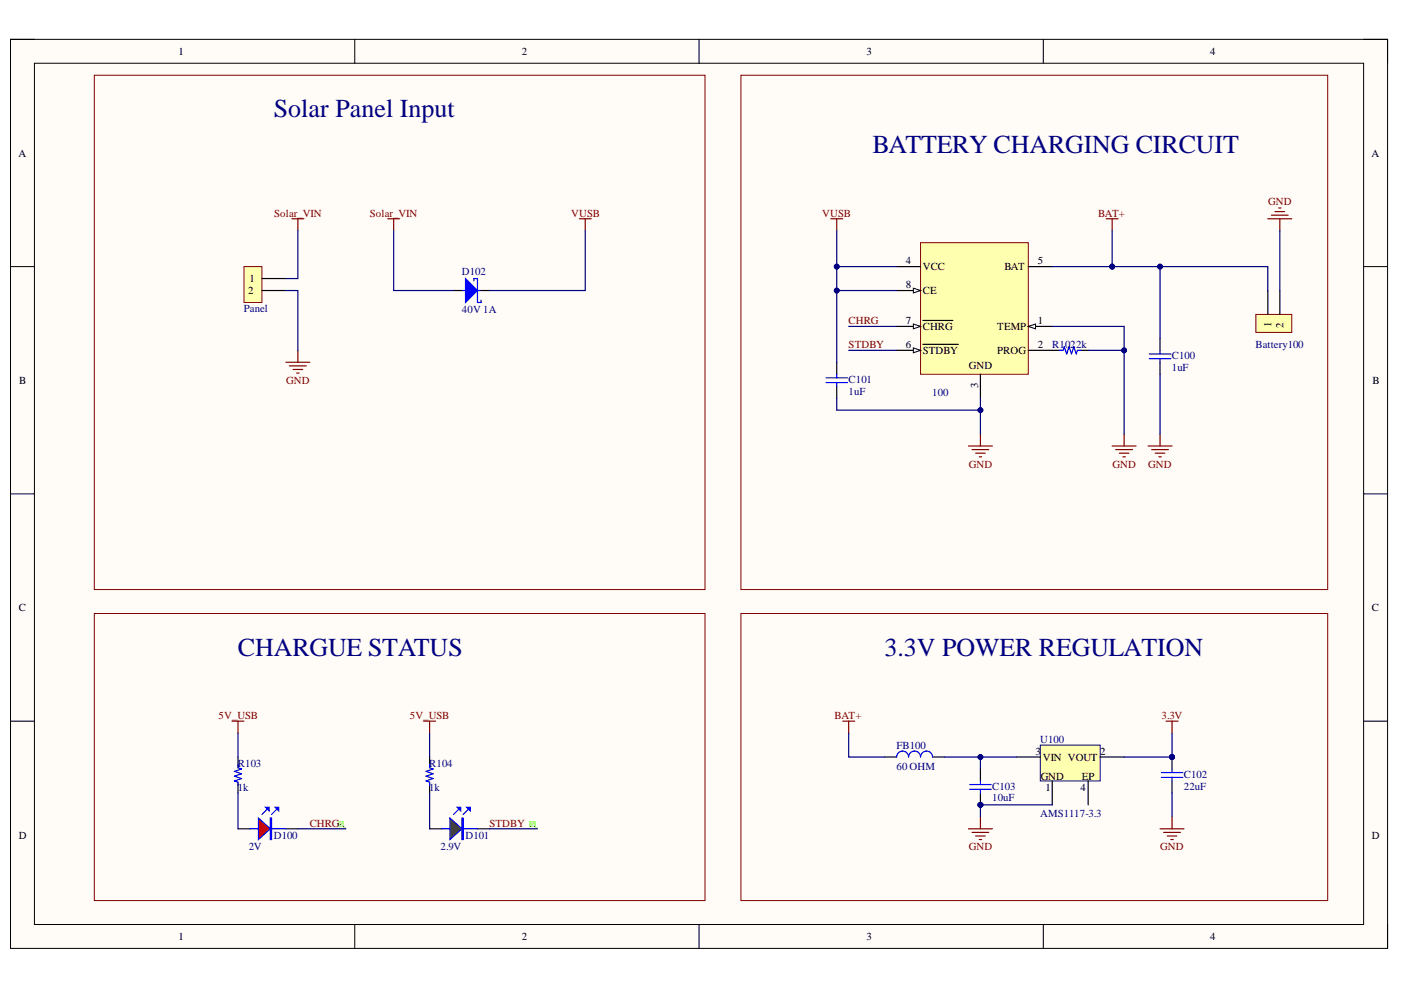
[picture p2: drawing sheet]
<svg xmlns="http://www.w3.org/2000/svg" width="297mm" height="210mm" viewBox="0 0 297 210" stroke-linecap="round" stroke-linejoin="round" font-family="sans-serif">
<defs><g id="words">
<g font-size="5.5" fill="#000080">
<text x="58.1" y="24.9">Solar Panel Input</text>
<text x="185" y="32.5">BATTERY CHARGING CIRCUIT</text>
<text x="50.5" y="139">CHARGUE STATUS</text>
<text x="187.5" y="139">3.3V POWER REGULATION</text>
</g>
<g font-size="2.3">
<text x="37.9" y="11.6">1</text>
<text x="110.6" y="11.6">2</text>
<text x="183.7" y="11.6">3</text>
<text x="256.6" y="11.6">4</text>
<text x="3.9" y="33.3">A</text>
<text x="290.8" y="33.3">A</text>
<text x="52.9" y="59.9">1</text>
<text x="192.1" y="56.1">4</text>
<text x="195.6" y="57.3">VCC</text>
<text x="213" y="57.3">BAT</text>
<text x="220.1" y="56.1">5</text>
<text x="52.6" y="62.4">2</text>
<text x="192.1" y="61.1">8</text>
<text x="195.6" y="62.4">CE</text>
<text x="192.1" y="68.7">7</text>
<text x="195.6" y="70">CHRG</text>
<text x="211.4" y="70">TEMP</text>
<text x="220.1" y="68.7">1</text>
<text x="269.6" y="69.3" transform="rotate(-90 269.6 69.3)">1</text>
<text x="272.1" y="69.5" transform="rotate(-90 272.1 69.5)">2</text>
<text x="192.1" y="73.8">6</text>
<text x="195.6" y="75">STDBY</text>
<text x="211.4" y="75">PROG</text>
<text x="220.1" y="73.8">2</text>
<text x="4.1" y="81.4">B</text>
<text x="205.4" y="78.3">GND</text>
<text x="207.4" y="82.3" transform="rotate(-90 207.4 82.3)">3</text>
<text x="291" y="81.4">B</text>
<text x="4" y="129.6">C</text>
<text x="290.9" y="129.6">C</text>
<text x="219.6" y="160.1">3</text>
<text x="221.1" y="161.3">VIN VOUT</text>
<text x="233.2" y="160.1">2</text>
<text x="220.7" y="165.4">GND</text>
<text x="221.7" y="167.7">1</text>
<text x="229.1" y="167.7">4</text>
<text x="229.4" y="165.4">EP</text>
<text x="4" y="177.8">D</text>
<text x="290.9" y="177.8">D</text>
<text x="37.9" y="199.3">1</text>
<text x="110.6" y="199.3">2</text>
<text x="183.7" y="199.3">3</text>
<text x="256.6" y="199.3">4</text>
</g>
<g font-size="2.3" fill="#800000">
<text x="58.1" y="45.9">Solar_VIN</text>
<text x="78.4" y="45.9">Solar_VIN</text>
<text x="121.1" y="45.9">VUSB</text>
<text x="174.3" y="45.9">VUSB</text>
<text x="232.8" y="45.9">BAT+</text>
<text x="268.9" y="43.4">GND</text>
<text x="179.9" y="68.7">CHRG</text>
<text x="179.9" y="73.8">STDBY</text>
<text x="60.7" y="81.4">GND</text>
<text x="205.4" y="99.2">GND</text>
<text x="235.9" y="99.2">GND</text>
<text x="243.5" y="99.2">GND</text>
<text x="46.3" y="152.5">5V_USB</text>
<text x="86.9" y="152.5">5V_USB</text>
<text x="177" y="152.5">BAT+</text>
<text x="246.3" y="152.5">3.3V</text>
<text x="65.7" y="175.3">CHRG</text>
<text x="103.8" y="175.3">STDBY</text>
<text x="205.4" y="180.3">GND</text>
<text x="246" y="180.3">GND</text>
</g>
<g font-size="2.3" fill="#000080">
<text x="97.9" y="58.3">D102</text>
<text x="51.7" y="66.2">Panel</text>
<text x="97.9" y="66.4">40V 1A</text>
<text x="223.1" y="73.8">R1022k</text>
<text x="248.5" y="76.1">C100</text>
<text x="266.2" y="73.8">Battery100</text>
<text x="179.9" y="83.7">1uF</text>
<text x="179.9" y="81.1">C101</text>
<text x="197.7" y="83.9">100</text>
<text x="248.5" y="78.6">1uF</text>
<text x="190.1" y="158.8">FB100</text>
<text x="220.6" y="157.5">U100</text>
<text x="50.5" y="167.7">1k</text>
<text x="50.5" y="162.6">R103</text>
<text x="91" y="167.7">1k</text>
<text x="91" y="162.6">R104</text>
<text x="190.1" y="163.3">60 OHM</text>
<text x="210.3" y="167.4">C103</text>
<text x="251" y="167.4">22uF</text>
<text x="251" y="164.9">C102</text>
<text x="210.3" y="169.9">10uF</text>
<text x="220.6" y="173.2">AMS1117-3.3</text>
<text x="58.1" y="177.8">D100</text>
<text x="98.7" y="177.8">D101</text>
<text x="52.7" y="180.3">2V</text>
<text x="93.4" y="180.3">2.9V</text>
</g>
</g></defs>
<path d="M2.2 8.3h292v192.8h-292z" fill-rule="evenodd" fill="#fffcf8"/>
<path d="M2.2 8.3h292v192.8h-292z" fill="none" stroke="#000" stroke-width=".21"/>
<path d="M7.3 13.4h281.8v182.6h-281.8z" fill-rule="evenodd" fill="#fffcf8"/>
<g fill="none" stroke="#000" stroke-width=".21">
<path d="M2.2 8.3h5.1M7.3 13.4h281.8v182.6h-281.8zM75.2 8.3v5.1M148.2 8.3v5.1M221.2 8.3v5.1M289.1 8.3h5.1v5.1M2.2 56.5h5.1M289.1 56.5h5.1M2.2 104.7h5.1M289.1 104.7h5.1M2.2 152.9h5.1M289.1 152.9h5.1"/>
<path d="M75.2 196v5.1M148.2 196v5.1M221.2 196v5.1M294.2 196v5.1"/>
</g>
<circle cx="207.9" cy="170.7" r=".51" fill="#000080"/>
<circle cx="207.9" cy="170.7" r=".51" fill="none" stroke="#000080" stroke-width=".21"/>
<path d="M207.9 163v2.6M207.9 168.1v2.5" fill="none" stroke="#000" stroke-width=".25"/>
<circle cx="207.9" cy="170.7" r=".51" fill="#000080"/>
<circle cx="207.9" cy="170.7" r=".51" fill="none" stroke="#000080" stroke-width=".21"/>
<path d="M205.6 167.4h4.6M205.6 166.3h4.6M207.9 165.6v.7M207.9 167.4v.7" fill="none" stroke="#00f" stroke-width=".25"/>
<circle cx="248.5" cy="160.5" r=".51" fill="#000080"/>
<circle cx="248.5" cy="160.5" r=".51" fill="none" stroke="#000080" stroke-width=".21"/>
<path d="M248.5 160.5v2.5" fill="none" stroke="#000" stroke-width=".25"/>
<circle cx="248.5" cy="160.5" r=".51" fill="#000080"/>
<circle cx="248.5" cy="160.5" r=".51" fill="none" stroke="#000080" stroke-width=".21"/>
<path d="M248.5 165.6v2.5" fill="none" stroke="#000" stroke-width=".25"/>
<path d="M246.2 164.8h4.6M246.2 163.8h4.6M248.5 163v.8M248.5 164.8v.8" fill="none" stroke="#00f" stroke-width=".25"/>
<path d="M220.6 158h12.7v7.6h-12.7z" fill-rule="evenodd" fill="#ffffb0"/>
<path d="M220.6 158h12.7v7.6h-12.7z" fill="none" stroke="#000080" stroke-width=".21"/>
<path d="M187.6 160.5h2.5M197.7 160.5h2.6M215.5 160.5h5.1M223.1 165.6v5M230.7 165.6v5M233.3 160.5h5" fill="none" stroke="#000" stroke-width=".25"/>
<path d="M190.1 160.5a1.27 1.27 0 0 1 1.3-1.3 1.27 1.27 0 0 1 1.2 1.3 1.27 1.27 0 0 1 1.3-1.3 1.27 1.27 0 0 1 1.3 1.3 1.27 1.27 0 0 1 1.2-1.3 1.27 1.27 0 0 1 1.3 1.3" fill="none" stroke="#00f" stroke-width=".25"/>
<g fill="none" stroke="#800000" stroke-width=".25">
<path d="M178.7 152.9h2.5M179.9 152.9v2.5M247.2 152.9h2.6M248.5 152.9v2.5M205.3 175.7h5.1M206.1 176.5h3.5M206.9 177.2h2M207.6 178h.5M207.9 173.2v2.5M246 175.7h5M246.7 176.5h3.6M247.5 177.2h2"/>
<path d="M248.2 178h.5M248.5 173.2v2.5"/>
</g>
<path d="M195.2 51.5h22.8v27.9h-22.8z" fill-rule="evenodd" fill="#ffffb0"/>
<path d="M195.2 51.5h22.8v27.9h-22.8z" fill="none" stroke="#800000" stroke-width=".21"/>
<path d="M190.1 61.6h5.1M218 74.3h5.1" fill="none" stroke="#000" stroke-width=".25"/>
<path d="M193.7 61.1l1.5 .5-1.5 .5z" fill="#f8fcff"/>
<path d="M193.7 61.1l1.5 .5-1.5 .5z" fill="none" stroke="#000" stroke-width=".21"/>
<path d="M218 69.2h5.1" fill="none" stroke="#000" stroke-width=".25"/>
<path d="M218 69.2l1.6-.5v1z" fill="#f8fcff"/>
<path d="M218 69.2l1.6-.5v1z" fill="none" stroke="#000" stroke-width=".21"/>
<path d="M190.1 56.5h5.1M190.1 69.2h5.1M207.9 79.4v5" fill="none" stroke="#000" stroke-width=".25"/>
<path d="M193.7 68.7l1.5 .5-1.5 .5z" fill="#f8fcff"/>
<path d="M193.7 68.7l1.5 .5-1.5 .5z" fill="none" stroke="#000" stroke-width=".21"/>
<path d="M190.1 74.3h5.1M195.7 67.9h6.3" fill="none" stroke="#000" stroke-width=".25"/>
<path d="M193.7 73.8l1.5 .5-1.5 .5z" fill="#f8fcff"/>
<path d="M193.7 73.8l1.5 .5-1.5 .5z" fill="none" stroke="#000" stroke-width=".21"/>
<path d="M218 56.5h5.1M195.7 73h7.5" fill="none" stroke="#000" stroke-width=".25"/>
<path d="M266.3 66.7h7.6v3.8h-7.6z" fill-rule="evenodd" fill="#ffffb0"/>
<path d="M266.3 66.7h7.6v3.8h-7.6z" fill="none" stroke="#980000" stroke-width=".21"/>
<g fill="none" stroke="#000" stroke-width=".25">
<path d="M177.4 76.8v2.6M223.1 74.3h2M228.7 74.3h2M246 71.7v2.6M246 76.8v2.6M268.8 61.6v5.1M271.3 61.6v5.1M177.4 81.9v2.5M50.5 160.5v2M50.5 166.1v2M50.5 175.7h2.5M60.6 175.7h2.6"/>
<path d="M91.1 160.5v2M91.1 166.1v2"/>
</g>
<g fill="none" stroke="#800000" stroke-width=".25">
<path d="M234.5 46.4h2.6M235.8 46.4v2.5M268.8 46.4h5.1M269.6 45.6h3.5M270.3 44.9h2.1M271.1 44.1h.5M271.3 46.4v2.5M205.3 94.6h5.1M206.1 95.3h3.5M206.9 96.1h2M207.6 96.9h.5M207.9 92v2.6"/>
<path d="M235.8 94.6h5.1M236.6 95.3h3.5M237.3 96.1h2M238.1 96.9h.5M238.3 92v2.6M243.4 94.6h5.1M244.2 95.3h3.5M244.9 96.1h2.1M245.7 96.9h.5M246 92v2.6M49.2 152.9h2.5M50.5 152.9v2.5"/>
<path d="M89.8 152.9h2.6M91.1 152.9v2.5"/>
</g>
<g fill="none" stroke="#00f" stroke-width=".25">
<path d="M177.4 79.4v.7M224.6 74.3h.8l.2-.8 .6 1.5 .5-1.5 .5 1.5 .5-1.5 .5 1.5 .2-.7h.8M243.7 76.1h4.5M243.7 75h4.5M246 74.3v.7M246 76.1v.7M175.1 81.1h4.6M175.1 80.1h4.6M177.4 81.1v.8M50.5 162v.8l.7 .2-1.5 .5 1.5 .6-1.5 .5 1.5 .5-1.5 .5 .8 .2v.8M53 175.7h7.6M56.6 171.7l-1.1 1"/>
<path d="M58.6 171.7l-1 1M91.1 162v.8l.7 .2-1.5 .5 1.5 .6-1.5 .5 1.5 .5-1.5 .5 .8 .2v.8"/>
</g>
<path d="M20 15.9h129.5v109.1h-129.5zM157.1 16h124.4v109h-124.4zM157.1 130.1h124.4v60.8h-124.4z" fill="none" stroke="#800000" stroke-width=".21"/>
<path d="M54.8 173.4l2.5 2.3-2.5 2.3z" fill="#f00"/>
<path d="M54.8 173.4l2.5 2.3-2.5 2.3zM57.3 173.4h.3v4.6h-.3zM57.4 173.4v4.6" fill="none" stroke="#00f" stroke-width=".25"/>
<path d="M58.3 171.2h.8v.7z" fill="#00f"/>
<path d="M58.3 171.2h.8v.7z" fill="none" stroke="#00f" stroke-width=".25"/>
<path d="M56.3 171.2h.8v.7z" fill="#00f"/>
<path d="M56.3 171.2h.8v.7zM93.6 175.7h7.6M97.2 171.7l-1 1M99.2 171.7l-1 1" fill="none" stroke="#00f" stroke-width=".25"/>
<path d="M91.1 175.7h2.5M101.2 175.7h2.6" fill="none" stroke="#000" stroke-width=".25"/>
<path d="M95.4 173.4l2.5 2.3-2.5 2.3z" fill="#0f0"/>
<path d="M95.4 173.4l2.5 2.3-2.5 2.3zM97.9 173.4h.3v4.6h-.3zM98.1 173.4v4.6" fill="none" stroke="#00f" stroke-width=".25"/>
<path d="M99 171.2h.7v.7z" fill="#00f"/>
<path d="M99 171.2h.7v.7z" fill="none" stroke="#00f" stroke-width=".25"/>
<path d="M96.9 171.2h.8v.7z" fill="#00f"/>
<path d="M96.9 171.2h.8v.7z" fill="none" stroke="#00f" stroke-width=".25"/>
<path d="M20 130.1h129.5v60.8h-129.5z" fill="none" stroke="#800000" stroke-width=".21"/>
<path d="M71.8 174.2h1v1h-1zM72.7 174.4l-.5 .5-.3-.3M72.8 175.2l.5 .5M112.4 174.2h1v1h-1zM113.3 174.4l-.5 .5-.3-.3M113.4 175.2l.5 .5" fill="none" stroke="#0f0" stroke-width=".21"/>
<path d="M176.1 46.4h2.6M177.4 46.4v2.5" fill="none" stroke="#800000" stroke-width=".25"/>
<path d="M51.7 56.5h3.8v7.6h-3.8z" fill-rule="evenodd" fill="#ffffb0"/>
<path d="M51.7 56.5h3.8v7.6h-3.8z" fill="none" stroke="#980000" stroke-width=".21"/>
<path d="M55.5 59.1h5.1M55.5 61.6h5.1M96.2 61.6h2M101.7 61.6h2.1" fill="none" stroke="#000" stroke-width=".25"/>
<path d="M61.9 46.4h2.5M63.2 46.4v2.5M122.8 46.4h2.6M124.1 46.4v2.5M60.6 76.8h5.1M61.4 77.6h3.5M62.1 78.3h2.1M62.9 79.1h.5M63.2 74.3v2.5" fill="none" stroke="#800000" stroke-width=".25"/>
<path d="M100.5 59.6v-.5h.7v5h.8M98.2 61.6h.5M101.2 61.6h.5" fill="none" stroke="#00f" stroke-width=".25"/>
<path d="M98.7 59.1l2.5 2.5-2.5 2.5z" fill="#00f"/>
<path d="M98.7 59.1l2.5 2.5-2.5 2.5zM102 63.6v.5" fill="none" stroke="#00f" stroke-width=".25"/>
<path d="M82.2 46.4h2.5M83.5 46.4v2.5" fill="none" stroke="#800000" stroke-width=".25"/>
<path d="M238.3 160.5h10.2M248.5 168.1v5.1" fill="none" stroke="#000080" stroke-width=".25"/>
<circle cx="248.5" cy="160.5" r=".51" fill="#000080"/>
<circle cx="248.5" cy="160.5" r=".51" fill="none" stroke="#000080" stroke-width=".21"/>
<path d="M200.3 160.5h15.2" fill="none" stroke="#000080" stroke-width=".25"/>
<circle cx="207.9" cy="160.5" r=".51" fill="#000080"/>
<circle cx="207.9" cy="160.5" r=".51" fill="none" stroke="#000080" stroke-width=".21"/>
<path d="M207.9 160.5v2.5" fill="none" stroke="#000080" stroke-width=".25"/>
<circle cx="207.9" cy="160.5" r=".51" fill="#000080"/>
<circle cx="207.9" cy="160.5" r=".51" fill="none" stroke="#000080" stroke-width=".21"/>
<path d="M207.9 170.6v2.6" fill="none" stroke="#000080" stroke-width=".25"/>
<circle cx="207.9" cy="170.7" r=".51" fill="#000080"/>
<circle cx="207.9" cy="170.7" r=".51" fill="none" stroke="#000080" stroke-width=".21"/>
<path d="M207.9 170.6h15.2" fill="none" stroke="#000080" stroke-width=".25"/>
<circle cx="207.9" cy="170.7" r=".51" fill="#000080"/>
<circle cx="207.9" cy="170.7" r=".51" fill="none" stroke="#000080" stroke-width=".21"/>
<path d="M179.9 155.4v5.1h7.7M248.5 155.4v5.1" fill="none" stroke="#000080" stroke-width=".25"/>
<circle cx="248.5" cy="160.5" r=".51" fill="#000080"/>
<circle cx="248.5" cy="160.5" r=".51" fill="none" stroke="#000080" stroke-width=".21"/>
<path d="M207.9 84.4v7.6" fill="none" stroke="#000080" stroke-width=".25"/>
<circle cx="207.9" cy="87" r=".51" fill="#000080"/>
<circle cx="207.9" cy="87" r=".51" fill="none" stroke="#000080" stroke-width=".21"/>
<path d="M177.4 61.6h12.7" fill="none" stroke="#000080" stroke-width=".25"/>
<circle cx="177.4" cy="61.6" r=".51" fill="#000080"/>
<circle cx="177.4" cy="61.6" r=".51" fill="none" stroke="#000080" stroke-width=".21"/>
<path d="M177.4 84.4v2.6h30.5" fill="none" stroke="#000080" stroke-width=".25"/>
<circle cx="207.9" cy="87" r=".51" fill="#000080"/>
<circle cx="207.9" cy="87" r=".51" fill="none" stroke="#000080" stroke-width=".21"/>
<path d="M271.3 48.9v12.7M223.1 69.2h15.2v22.8M246 79.4v12.6" fill="none" stroke="#000080" stroke-width=".25"/>
<circle cx="238.3" cy="74.3" r=".51" fill="#000080"/>
<circle cx="238.3" cy="74.3" r=".51" fill="none" stroke="#000080" stroke-width=".21"/>
<path d="M230.7 74.3h7.6" fill="none" stroke="#000080" stroke-width=".25"/>
<circle cx="238.3" cy="74.3" r=".51" fill="#000080"/>
<circle cx="238.3" cy="74.3" r=".51" fill="none" stroke="#000080" stroke-width=".21"/>
<path d="M223.1 56.5h12.7" fill="none" stroke="#000080" stroke-width=".25"/>
<circle cx="235.8" cy="56.5" r=".51" fill="#000080"/>
<circle cx="235.8" cy="56.5" r=".51" fill="none" stroke="#000080" stroke-width=".21"/>
<path d="M235.8 56.5h33v5.1" fill="none" stroke="#000080" stroke-width=".25"/>
<circle cx="235.8" cy="56.5" r=".51" fill="#000080"/>
<circle cx="235.8" cy="56.5" r=".51" fill="none" stroke="#000080" stroke-width=".21"/>
<circle cx="246" cy="56.5" r=".51" fill="#000080"/>
<circle cx="246" cy="56.5" r=".51" fill="none" stroke="#000080" stroke-width=".21"/>
<path d="M235.8 48.9v7.6" fill="none" stroke="#000080" stroke-width=".25"/>
<circle cx="235.8" cy="56.5" r=".51" fill="#000080"/>
<circle cx="235.8" cy="56.5" r=".51" fill="none" stroke="#000080" stroke-width=".21"/>
<path d="M246 56.5v15.2" fill="none" stroke="#000080" stroke-width=".25"/>
<circle cx="246" cy="56.5" r=".51" fill="#000080"/>
<circle cx="246" cy="56.5" r=".51" fill="none" stroke="#000080" stroke-width=".21"/>
<path d="M177.4 48.9v7.6" fill="none" stroke="#000080" stroke-width=".25"/>
<circle cx="177.4" cy="56.5" r=".51" fill="#000080"/>
<circle cx="177.4" cy="56.5" r=".51" fill="none" stroke="#000080" stroke-width=".21"/>
<path d="M190.1 56.5h-12.7v20.3" fill="none" stroke="#000080" stroke-width=".25"/>
<circle cx="177.4" cy="61.6" r=".51" fill="#000080"/>
<circle cx="177.4" cy="61.6" r=".51" fill="none" stroke="#000080" stroke-width=".21"/>
<circle cx="177.4" cy="56.5" r=".51" fill="#000080"/>
<circle cx="177.4" cy="56.5" r=".51" fill="none" stroke="#000080" stroke-width=".21"/>
<path d="M63.2 48.9v10.2h-2.6M83.5 48.9v12.7h12.7M124.1 48.9v12.7h-20.3M60.6 61.6h2.6v12.7M179.9 69.2h10.2M179.9 74.3h10.2M50.5 155.4v5.1M91.1 155.4v5.1M50.5 168.1v7.6M63.2 175.7h10.1M91.1 168.1v7.6M103.8 175.7h10.1" fill="none" stroke="#000080" stroke-width=".25"/>
<use href="#words"/>
</svg>
